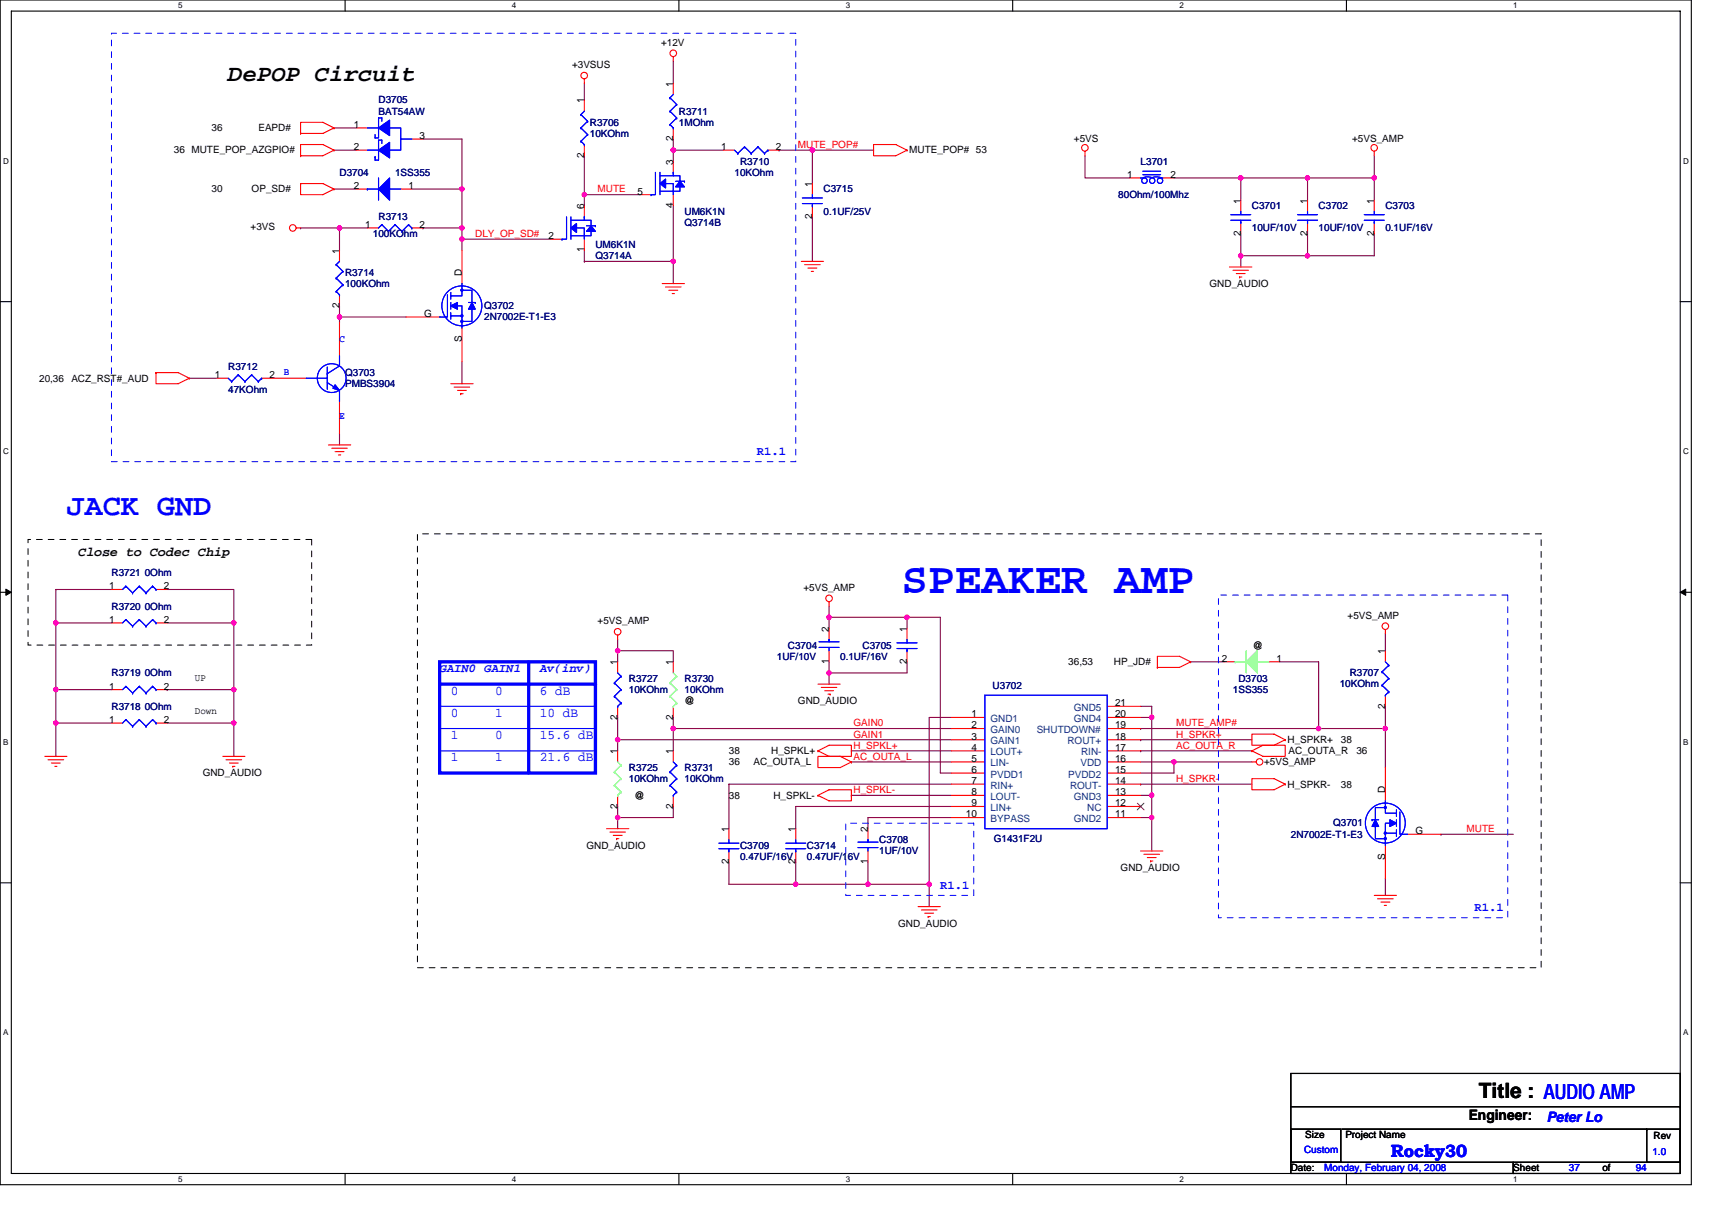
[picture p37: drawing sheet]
<svg xmlns="http://www.w3.org/2000/svg" width="297mm" height="210mm" viewBox="0 0 297 210" stroke-linecap="round" stroke-linejoin="round" font-family="sans-serif">
<defs><g id="words">
<text font-size="7.7" fill="#00f" x="156.4" y="102.9">SPEAKER AMP</text>
<text font-size="5.2" fill="#00f" x="11.6" y="89.3">JACK GND</text>
<text font-size="4" x="39.6" y="14">DePOP Circuit</text>
<text font-size="3.7" x="256.6" y="190.6">Title : AUDIO AMP</text>
<text font-size="3.1" fill="#00f" x="241.3" y="200.7">Rocky30</text>
<text font-size="2.5" x="254.8" y="194.4">Engineer:</text>
<text font-size="2.5" fill="#00f" x="268.4" y="194.7">Peter Lo</text>
<text font-size="2.3" x="13.5" y="96.5">Close to Codec Chip</text>
<g font-size="2.3" fill="#00f">
<text x="78.2" y="120.6">0</text>
<text x="78.2" y="124.4">0</text>
<text x="85.9" y="124.4">1</text>
<text x="85.9" y="120.6">0</text>
<text x="93.7" y="124.4">10 dB</text>
<text x="93.7" y="120.6">6 dB</text>
<text x="78.2" y="128.3">1</text>
<text x="85.9" y="128.3">0</text>
<text x="93.7" y="128.3">15.6 dB</text>
<text x="78.2" y="132.1">1</text>
<text x="85.9" y="132.1">1</text>
<text x="93.7" y="132.1">21.6 dB</text>
</g>
<g font-size="2.1" fill="#00f">
<text x="131.3" y="79">R1.1</text>
<text x="76.3" y="116.6">GAIN0 GAIN1</text>
<text x="93.7" y="116.6">Av(inv)</text>
<text x="163.1" y="154.3">R1.1</text>
<text x="255.8" y="158.1">R1.1</text>
</g>
<g font-size="1.7">
<text x="99.2" y="11.8">+3VSUS</text>
<text x="114.7" y="7.9">+12V</text>
<text x="101.4" y="17.9" transform="rotate(-90 101.4 17.9)">1</text>
<text x="116.8" y="15" transform="rotate(-90 116.8 15)">1</text>
<text x="36.7" y="22.8">36</text>
<text x="44.8" y="22.8">EAPD#</text>
<text x="61.4" y="22.2">1</text>
<text x="30.2" y="26.6">36 MUTE_POP_AZGPIO#</text>
<text x="61.4" y="26">2</text>
<text x="72.8" y="24.1">3</text>
<text x="101.4" y="27.4" transform="rotate(-90 101.4 27.4)">2</text>
<text x="116.8" y="28.6" transform="rotate(-90 116.8 28.6)">3</text>
<text x="116.8" y="24.5" transform="rotate(-90 116.8 24.5)">2</text>
<text x="125.1" y="26">1</text>
<text x="134.6" y="26">2</text>
<text x="157.8" y="26.6">MUTE_POP# 53</text>
<text x="186.3" y="24.7">+5VS</text>
<text x="234.6" y="24.7">+5VS_AMP</text>
<text x="36.7" y="33.4">30</text>
<text x="43.7" y="33.4">OP_SD#</text>
<text x="61.4" y="32.8">2</text>
<text x="70.9" y="32.8">1</text>
<text x="110.6" y="33.8">5</text>
<text x="140.9" y="32.4" transform="rotate(-90 140.9 32.4)">1</text>
<text x="195.6" y="30.9">1</text>
<text x="203.1" y="30.9">2</text>
<text x="215.3" y="35.3" transform="rotate(-90 215.3 35.3)">1</text>
<text x="226.8" y="35.3" transform="rotate(-90 226.8 35.3)">1</text>
<text x="238.4" y="35.3" transform="rotate(-90 238.4 35.3)">1</text>
<text x="43.5" y="40">+3VS</text>
<text x="63.3" y="39.5">1</text>
<text x="72.8" y="39.5">2</text>
<text x="95.2" y="41.5">2</text>
<text x="101.4" y="36.3" transform="rotate(-90 101.4 36.3)">6</text>
<text x="116.8" y="36.1" transform="rotate(-90 116.8 36.1)">4</text>
<text x="140.9" y="38" transform="rotate(-90 140.9 38)">2</text>
<text x="215.3" y="40.9" transform="rotate(-90 215.3 40.9)">2</text>
<text x="226.8" y="40.9" transform="rotate(-90 226.8 40.9)">2</text>
<text x="238.4" y="40.9" transform="rotate(-90 238.4 40.9)">2</text>
<text x="58.9" y="44" transform="rotate(-90 58.9 44)">1</text>
<text x="80.1" y="47.9" transform="rotate(-90 80.1 47.9)">D</text>
<text x="101.4" y="43.8" transform="rotate(-90 101.4 43.8)">1</text>
<text x="58.9" y="53.5" transform="rotate(-90 58.9 53.5)">2</text>
<text x="209.9" y="49.8">GND_AUDIO</text>
<text x="73.6" y="55">G</text>
<text x="80.1" y="59.4" transform="rotate(-90 80.1 59.4)">S</text>
<text x="37.3" y="65.6">1</text>
<text x="46.8" y="65.6">2</text>
<text x="6.8" y="66.2">20,36</text>
<text x="12.4" y="66.2">ACZ_RST#_AUD</text>
<text x="18.9" y="102.3">1</text>
<text x="28.4" y="102.3">2</text>
<text x="139.4" y="102.5">+5VS_AMP</text>
<text x="233.8" y="107.3">+5VS_AMP</text>
<text x="18.9" y="108.1">1</text>
<text x="28.4" y="108.1">2</text>
<text x="103.7" y="108.3">+5VS_AMP</text>
<text x="143.8" y="109.6" transform="rotate(-90 143.8 109.6)">2</text>
<text x="157.3" y="109.6" transform="rotate(-90 157.3 109.6)">1</text>
<text x="217.4" y="112.5">@</text>
<text x="240.3" y="113.5" transform="rotate(-90 240.3 113.5)">1</text>
<text x="18.9" y="119.7">1</text>
<text x="28.4" y="119.7">2</text>
<text x="33.8" y="118.2">UP</text>
<text x="107.1" y="115.4" transform="rotate(-90 107.1 115.4)">1</text>
<text x="116.8" y="115.4" transform="rotate(-90 116.8 115.4)">1</text>
<text x="143.8" y="115.2" transform="rotate(-90 143.8 115.2)">1</text>
<text x="157.3" y="115.2" transform="rotate(-90 157.3 115.2)">2</text>
<text x="185.4" y="115.4">36,53</text>
<text x="193.3" y="115.4">HP_JD#</text>
<text x="212" y="114.8">2</text>
<text x="221.5" y="114.8">1</text>
<text x="18.9" y="125.5">1</text>
<text x="28.4" y="125.5">2</text>
<text x="33.8" y="124">Down</text>
<text x="107.1" y="124.9" transform="rotate(-90 107.1 124.9)">2</text>
<text x="116.8" y="124.9" transform="rotate(-90 116.8 124.9)">2</text>
<text x="118.8" y="122.2">@</text>
<text x="138.4" y="122.2">GND_AUDIO</text>
<text x="168.5" y="124.5">1</text>
<text x="193.5" y="124.5">20</text>
<text x="193.5" y="122.6">21</text>
<text x="240.3" y="123" transform="rotate(-90 240.3 123)">2</text>
<text x="107.1" y="130.9" transform="rotate(-90 107.1 130.9)">1</text>
<text x="116.8" y="130.9" transform="rotate(-90 116.8 130.9)">1</text>
<text x="126.5" y="130.9">38</text>
<text x="133.8" y="130.9">H_SPKL+</text>
<text x="168.5" y="126.4">2</text>
<text x="168.5" y="128.4">3</text>
<text x="168.5" y="130.3">4</text>
<text x="193.5" y="130.3">17</text>
<text x="193.5" y="126.4">19</text>
<text x="193.5" y="128.4">18</text>
<text x="223.4" y="128.9">H_SPKR+</text>
<text x="223.6" y="130.9">AC_OUTA_R</text>
<text x="232.6" y="128.9">38</text>
<text x="235.3" y="130.9">36</text>
<text x="35.2" y="134.7">GND_AUDIO</text>
<text x="126.5" y="132.8">36</text>
<text x="130.7" y="132.8">AC_OUTA_L</text>
<text x="168.5" y="132.2">5</text>
<text x="168.5" y="134.1">6</text>
<text x="168.5" y="136.1">7</text>
<text x="193.5" y="132.2">16</text>
<text x="193.5" y="134.1">15</text>
<text x="193.5" y="136.1">14</text>
<text x="219.3" y="132.8">+5VS_AMP</text>
<text x="223.4" y="136.7">H_SPKR-</text>
<text x="232.6" y="136.7">38</text>
<text x="240.3" y="137.6" transform="rotate(-90 240.3 137.6)">D</text>
<text x="107.1" y="140.3" transform="rotate(-90 107.1 140.3)">2</text>
<text x="110.1" y="138.6">@</text>
<text x="116.8" y="140.3" transform="rotate(-90 116.8 140.3)">2</text>
<text x="126.5" y="138.6">38</text>
<text x="134.2" y="138.6">H_SPKL-</text>
<text x="167.6" y="141.9">10</text>
<text x="168.5" y="138">8</text>
<text x="168.5" y="139.9">9</text>
<text x="193.5" y="139.9">12</text>
<text x="193.5" y="141.9">11</text>
<text x="193.5" y="138">13</text>
<text x="101.8" y="147.3">GND_AUDIO</text>
<text x="126.4" y="150" transform="rotate(-90 126.4 150)">2</text>
<text x="126.4" y="144.4" transform="rotate(-90 126.4 144.4)">1</text>
<text x="138" y="150" transform="rotate(-90 138 150)">2</text>
<text x="138" y="144.4" transform="rotate(-90 138 144.4)">1</text>
<text x="150.6" y="150" transform="rotate(-90 150.6 150)">1</text>
<text x="150.6" y="144.4" transform="rotate(-90 150.6 144.4)">2</text>
<text x="240.3" y="149.2" transform="rotate(-90 240.3 149.2)">S</text>
<text x="245.6" y="144.8">G</text>
<text x="194.4" y="151.2">GND_AUDIO</text>
<text x="155.8" y="160.8">GND_AUDIO</text>
<text x="226.5" y="197.5">Size</text>
<text x="233.4" y="197.5">Project Name</text>
<text x="286.9" y="197.7">Rev</text>
<text x="224" y="203.3">Date:</text>
<text x="262.6" y="203.3">Sheet</text>
<text x="278" y="203.3">of</text>
</g>
<g font-size="1.7" fill="#000080">
<text x="65.7" y="17.9">D3705</text>
<text x="65.7" y="19.9">BAT54AW</text>
<text x="102.3" y="21.8">R3706</text>
<text x="102.3" y="23.7">10KOhm</text>
<text x="117.8" y="19.9">R3711</text>
<text x="117.8" y="21.8">1MOhm</text>
<text x="128.4" y="28.6">R3710</text>
<text x="197.9" y="28.6">L3701</text>
<text x="58.9" y="30.5">D3704</text>
<text x="68.6" y="30.5">1SS355</text>
<text x="127.4" y="30.5">10KOhm</text>
<text x="142.9" y="33.4">C3715</text>
<text x="194" y="34.4">80Ohm/100Mhz</text>
<text x="64.7" y="41.1">100KOhm</text>
<text x="65.7" y="38.2">R3713</text>
<text x="118.8" y="39.2">Q3714B</text>
<text x="118.8" y="37.3">UM6K1N</text>
<text x="142.9" y="37.3">0.1UF/25V</text>
<text x="217.2" y="36.3">C3701</text>
<text x="217.2" y="40.2">10UF/10V</text>
<text x="228.8" y="36.3">C3702</text>
<text x="228.8" y="40.2">10UF/10V</text>
<text x="240.4" y="36.3">C3703</text>
<text x="240.4" y="40.2">0.1UF/16V</text>
<text x="59.9" y="47.9">R3714</text>
<text x="103.3" y="45">Q3714A</text>
<text x="103.3" y="43.1">UM6K1N</text>
<text x="59.9" y="49.8">100KOhm</text>
<text x="84" y="53.7">Q3702</text>
<text x="84" y="55.6">2N7002E-T1-E3</text>
<text x="39.6" y="64.3">R3712</text>
<text x="59.9" y="65.2">Q3703</text>
<text x="39.6" y="68.1">47KOhm</text>
<text x="59.9" y="67.2">PMBS3904</text>
<text x="19.3" y="100">R3721 0Ohm</text>
<text x="19.3" y="105.8">R3720 0Ohm</text>
<text x="136.7" y="112.5">C3704</text>
<text x="149.6" y="112.5">C3705</text>
<text x="19.3" y="117.4">R3719 0Ohm</text>
<text x="109.1" y="118.3">R3727</text>
<text x="118.8" y="118.3">R3730</text>
<text x="134.8" y="114.5">1UF/10V</text>
<text x="145.8" y="114.5">0.1UF/16V</text>
<text x="172.2" y="119.5">U3702</text>
<text x="214.9" y="118.3">D3703</text>
<text x="232.4" y="119.3">10KOhm</text>
<text x="234.2" y="117.4">R3707</text>
<text x="19.3" y="123.1">R3718 0Ohm</text>
<text x="109.1" y="120.3">10KOhm</text>
<text x="118.8" y="120.3">10KOhm</text>
<text x="213.9" y="120.3">1SS355</text>
<text x="109.1" y="133.8">R3725</text>
<text x="109.1" y="135.7">10KOhm</text>
<text x="118.8" y="133.8">R3731</text>
<text x="118.8" y="135.7">10KOhm</text>
<text x="231.3" y="143.4">Q3701</text>
<text x="128.4" y="147.3">C3709</text>
<text x="128.4" y="149.2">0.47UF/16V</text>
<text x="140" y="147.3">C3714</text>
<text x="140" y="149.2">0.47UF/16V</text>
<text x="152.5" y="146.3">C3708</text>
<text x="152.5" y="148.3">1UF/10V</text>
<text x="172.4" y="146.1">G1431F2U</text>
<text x="224" y="145.4">2N7002E-T1-E3</text>
</g>
<g font-size="1.7" fill="#f00">
<text x="138.4" y="25.7">MUTE_POP#</text>
<text x="103.7" y="33.4">MUTE</text>
<text x="82.5" y="41.1">DLY_OP_SD#</text>
<text x="148.1" y="131.8">AC_OUTA_L</text>
<text x="148.1" y="126">GAIN0</text>
<text x="148.1" y="128">GAIN1</text>
<text x="148.1" y="129.9">H_SPKL+</text>
<text x="204.1" y="128">H_SPKR+</text>
<text x="204.1" y="129.9">AC_OUTA_R</text>
<text x="204.1" y="126">MUTE_AMP#</text>
<text x="148.1" y="137.6">H_SPKL-</text>
<text x="204.1" y="135.7">H_SPKR-</text>
<text x="254.5" y="144.4">MUTE</text>
</g>
<g font-size="1.7" fill="#00f">
<text x="58.9" y="59.3">C</text>
<text x="49.3" y="65.1">B</text>
<text x="58.9" y="72.8">E</text>
<text x="226.3" y="200.2">Custom</text>
<text x="229.8" y="203.3">Monday, February 04, 2008</text>
<text x="272.2" y="203.3">37</text>
<text x="283.8" y="203.3">94</text>
<text x="286.7" y="200.4">1.0</text>
</g>
<g font-size="1.7" fill="#004080">
<text x="171.8" y="125.3">GND1</text>
<text x="186.3" y="125.3">GND4</text>
<text x="186.3" y="123.4">GND5</text>
<text x="171.8" y="127.2">GAIN0</text>
<text x="171.8" y="129.2">GAIN1</text>
<text x="171.8" y="131.1">LOUT+</text>
<text x="179.9" y="127.2">SHUTDOWN#</text>
<text x="185.2" y="129.2">ROUT+</text>
<text x="187.6" y="131.1">RIN-</text>
<text x="171.8" y="133">LIN-</text>
<text x="171.8" y="134.9">PVDD1</text>
<text x="171.8" y="136.9">RIN+</text>
<text x="185.3" y="134.9">PVDD2</text>
<text x="185.6" y="136.9">ROUT-</text>
<text x="187.5" y="133">VDD</text>
<text x="171.8" y="138.8">LOUT-</text>
<text x="171.8" y="140.7">LIN+</text>
<text x="171.8" y="142.7">BYPASS</text>
<text x="186.3" y="142.7">GND2</text>
<text x="186.3" y="138.8">GND3</text>
<text x="188.6" y="140.7">NC</text>
</g>
<g font-size="1.4">
<text x="30.9" y="1.5">5</text>
<text x="88.8" y="1.5">4</text>
<text x="146.7" y="1.5">3</text>
<text x="204.7" y="1.5">2</text>
<text x="262.6" y="1.5">1</text>
<text x=".5" y="28.4">D</text>
<text x="292" y="28.4">D</text>
<text x=".5" y="78.8">C</text>
<text x="292" y="78.8">C</text>
<text x=".5" y="129.2">B</text>
<text x="292" y="129.2">B</text>
<text x=".5" y="179.7">A</text>
<text x="292" y="179.7">A</text>
<text x="30.9" y="205.1">5</text>
<text x="88.8" y="205.1">4</text>
<text x="146.7" y="205.1">3</text>
<text x="204.7" y="205.1">2</text>
<text x="262.6" y="205.1">1</text>
</g>
</g></defs>
<path d="M0 0h293.5v205.6h-293.5zM2 1.9h289.5v201.7h-289.5z" fill="none" stroke="#000" stroke-width=".19"/>
<g fill="#fff">
<path d="M30.9 .2h.8v1.6h-.8z"/>
<path d="M30.9 203.9h.8v1.5h-.8z"/>
</g>
<path d="M59.9 0v1.9M59.9 203.6v2" fill="none" stroke="#000" stroke-width=".19"/>
<g fill="#fff">
<path d="M88.8 .2h.8v1.6h-.8z"/>
<path d="M88.8 203.9h.8v1.5h-.8z"/>
</g>
<path d="M117.8 0v1.9M117.8 203.6v2" fill="none" stroke="#000" stroke-width=".19"/>
<g fill="#fff">
<path d="M146.7 .2h.8v1.6h-.8z"/>
<path d="M146.7 203.9h.8v1.5h-.8z"/>
</g>
<path d="M175.7 0v1.9M175.7 203.6v2" fill="none" stroke="#000" stroke-width=".19"/>
<g fill="#fff">
<path d="M204.7 .2h.7v1.6h-.7z"/>
<path d="M204.7 203.9h.7v1.5h-.7z"/>
</g>
<path d="M233.6 0v1.9M233.6 203.6v2" fill="none" stroke="#000" stroke-width=".19"/>
<g fill="#fff">
<path d="M262.6 .2h.7v1.6h-.7z"/>
<path d="M262.6 203.9h.7v1.5h-.7z"/>
<path d="M.5 27.1h1v1.6h-1z"/>
<path d="M292 27.1h1v1.6h-1z"/>
<path d="M.5 77.6h1v1.5h-1z"/>
<path d="M292 77.6h1v1.5h-1z"/>
</g>
<path d="M0 52.3h2M291.5 52.3h2" fill="none" stroke="#000" stroke-width=".19"/>
<g fill="#fff">
<path d="M.5 128h.9v1.5h-.9z"/>
<path d="M292 128h.9v1.5h-.9z"/>
</g>
<path d="M0 102.8h2M291.5 102.8h2" fill="none" stroke="#000" stroke-width=".19"/>
<path d="M1 102.2l1 .6-1 .5zM291.5 102.8l1-.6v1.1z" fill="#000" stroke="#000" stroke-width=".17"/>
<g fill="#fff">
<path d="M.5 178.4h.9v1.6h-.9z"/>
<path d="M292 178.4h.9v1.6h-.9z"/>
</g>
<path d="M0 153.2h2M291.5 153.2h2M224 186.3h67.5v15.4h-67.5zM224 195.9h8.6v5.8h-8.6zM224 192.1h67.5M232.9 195.9h52.8M285.7 195.9h5.8v5.8h-5.8zM285.7 195.9h.1M291.5 192.1h.1M224 201.7h38.6v1.9h-38.6zM262.6 201.7h28.9v1.9h-28.9z" fill="none" stroke="#000" stroke-width=".19"/>
<g fill="none" stroke="#800040" stroke-width=".19">
<path d="M101.4 14.5v2.9M116.8 10.6v3.9M52.2 39.6h.1M52.2 39.6h6.7M58 22.2h3.8M58 26.1h3.8M58 32.8h3.8M58.9 39.6h.1M58.9 39.6h4.8M58.9 39.6v3.8M71.5 32.8h8.7M73.4 24.1h6.8v8.7"/>
<path d="M73.4 39.6h.1M73.4 39.6h6.8M80.2 39.6h.1M80.2 32.8h.1M80.2 32.8v8.7M101.4 33.8h.1M101.4 27v6.8M101.4 33.8v1.9M101.4 33.8h9.6M116.8 24.1v2M116.8 26.1h.1M116.8 26.1v1.9"/>
<path d="M116.8 35.7v9.7M116.8 26.1h8.7M135.2 26.1h.1M135.2 26.1h5.7M140.9 37.6v7.8M140.9 26.1h10.7M140.9 26.1h.1M140.9 26.1v5.8M188.3 27v3.9h7.7M203.7 30.9h11.6M215.3 30.9h.1M215.3 30.9v3.8"/>
<path d="M215.3 30.9h23.1M226.9 30.9v3.8M226.9 30.9h.1M238.4 27v3.9M238.4 30.9v3.8M58.9 53.1v1.9M58.9 55v1M58.9 55h.1M58.9 55h11.6M80.2 41.5h.1M80.2 41.5v1.9M80.2 41.5h15.4"/>
<path d="M101.4 45.4h.1M101.4 43.4v2M101.4 45.4h15.4M116.8 45.4v3.8M215.3 40.5v3.9M215.3 44.4v1.9M215.3 44.4h.1M226.9 44.4h.1M226.9 40.5v3.9M238.4 40.5v3.9h-23.1M32.8 65.6h4.9M58.9 75.3v1.9"/>
<path d="M80.2 62.7v3.9M9.7 119.7h9.6M9.7 119.7v5.8h9.6M9.7 119.7h.1M9.7 108.1h.1M9.7 108.1v11.6M19.3 102.3h-9.6v5.8h9.6M29 119.7h11.6v5.8M29 119.7h.1M29 108.1h11.6M29 102.3h11.6v5.8M40.6 108.1h.1"/>
<path d="M40.6 108.1v11.6M107.2 112.9v2M107.2 112.9h9.6v2M107.2 112.9h.1M107.2 111v1.9M143.8 116.8h.1M143.8 116.8v1.9M143.8 107.1h.1M143.8 107.1h19.3v27.1h2M143.8 105.2v3.9M143.8 114.9v1.9M157.4 107.1h.1"/>
<path d="M157.4 107.1v2M157.4 114.9v1.9h-13.6M206.6 114.9h5.8M222 114.9h6.8v11.5M240.4 110v2.9M9.7 125.5h.1M9.7 125.5v5.8M29 125.5h11.6M40.6 125.5h.1M40.6 125.5v5.8M107.2 128.4h.1M107.2 128.4v1.9"/>
<path d="M107.2 124.5v3.9M107.2 140v1.9M107.2 128.4h57.9M116.8 126.4h.1M116.8 126.4v3.9M116.8 140v1.9h-9.6M116.8 124.5v1.9M116.8 126.4h48.3M147.7 132.2h.1M147.7 130.3h.1M147.7 138h.1M147.7 132.2h17.4"/>
<path d="M147.7 130.3h17.4M147.7 138h17.4M165.1 140h-27v3.8M165.1 136.1h-38.6v7.7M165.1 124.5h-3.9v29M197.9 132.2h5.8v2h-5.8M197.9 128.4h.1M197.9 136.1h.1M197.9 124.5h1.9M197.9 122.6h1.9v1.9M197.9 138h1.9M197.9 130.3h.1"/>
<path d="M197.9 126.4h.1M197.9 126.4h42.5M197.9 128.4h19.3M197.9 130.3h19.3M197.9 136.1h19.3M199.8 124.5h.1M199.8 138h.1M199.8 124.5v23.2M203.7 132.2h.1M203.7 132.2h13.5M228.8 126.4h.1M240.4 122.6v10.6"/>
<path d="M107.2 141.9v1.9M107.2 141.9h.1M126.5 149.6v3.9h11.6M138.1 153.5h.1M138.1 149.6v3.9M138.1 153.5h23.1M150.6 149.6v3.9M150.6 153.5h.1M161.2 153.5v3.8M165.1 141.9h-14.5v1.9M197.9 141.9h1.9M199.8 141.9h.1"/>
<path d="M240.4 152.5v2.9M250 144.8h.1M250 144.8h12.6"/>
</g>
<g fill="#f0f" stroke="#f0f" stroke-width=".19">
<circle cx="143.8" cy="116.8" r=".38"/>
<circle cx="143.8" cy="107.1" r=".38"/>
<circle cx="138" cy="153.4" r=".38"/>
<circle cx="199.8" cy="141.9" r=".38"/>
<circle cx="116.8" cy="126.4" r=".38"/>
<circle cx="107.2" cy="128.4" r=".38"/>
<circle cx="199.8" cy="124.5" r=".38"/>
<circle cx="199.8" cy="138" r=".38"/>
<circle cx="161.2" cy="153.4" r=".38"/>
<circle cx="150.6" cy="153.4" r=".38"/>
<circle cx="203.7" cy="132.2" r=".38"/>
<circle cx="240.3" cy="126.4" r=".38"/>
<circle cx="228.8" cy="126.4" r=".38"/>
<circle cx="107.2" cy="141.9" r=".38"/>
<circle cx="107.2" cy="112.9" r=".38"/>
<circle cx="157.4" cy="107.1" r=".38"/>
<circle cx="215.3" cy="30.9" r=".38"/>
<circle cx="226.8" cy="44.4" r=".38"/>
<circle cx="238.4" cy="30.9" r=".38"/>
<circle cx="226.8" cy="30.9" r=".38"/>
<circle cx="215.3" cy="44.4" r=".38"/>
<circle cx="101.4" cy="33.8" r=".38"/>
<circle cx="116.8" cy="26" r=".38"/>
<circle cx="116.8" cy="45.3" r=".38"/>
<circle cx="140.9" cy="26" r=".38"/>
<circle cx="9.7" cy="125.5" r=".38"/>
<circle cx="9.7" cy="119.7" r=".38"/>
<circle cx="40.6" cy="125.5" r=".38"/>
<circle cx="40.6" cy="119.7" r=".38"/>
<circle cx="9.7" cy="108.1" r=".38"/>
<circle cx="40.6" cy="108.1" r=".38"/>
<circle cx="80.1" cy="41.5" r=".38"/>
<circle cx="80.1" cy="39.6" r=".38"/>
<circle cx="58.9" cy="39.6" r=".38"/>
<circle cx="58.9" cy="55" r=".38"/>
<circle cx="80.1" cy="32.8" r=".38"/>
</g>
<g fill="none" stroke="#f00" stroke-width=".19">
<path d="M101.4 13.7v.8M101.4 17.4v1.9M116.8 9.8v.8M116.8 14.5v1.9M51.4 39.6h.8M52.2 23.2h.1M52.2 27h.1M52.2 31.9h3.8l2 .9M52.2 31.9v1.9h3.8l2-1M52.2 31.9h.1M58 22.2l-2 1h-3.8M58 22.2h.1"/>
<path d="M58 22.2l-2-1h-3.8v2M58 26.1l-2 .9h-3.8M58 26.1h.1M58 26.1l-2-1h-3.8v1.9M58 32.8h.1M61.8 26.1h1.9M61.8 22.2h1.9M61.8 32.8h1.9M63.7 39.6h2M69.5 32.8h2M71.5 24.1h1.9M71.5 39.6h1.9"/>
<path d="M101.4 25.1v1.9M101.4 35.7v1.9M111 33.8h2M116.8 22.2v1.9M116.8 28v1.9M116.8 33.8v1.9M125.5 26.1h1.9M133.2 26.1h2M140.9 31.9v1.9M140.9 35.7v1.9M151.6 25.1h3.8l2 1-2 .9h-3.8zM157.4 26.1h.1"/>
<path d="M188.3 26.2v.8M196 30.9h1.9M201.8 30.9h1.9M215.3 34.7v2M215.3 38.6v1.9M226.9 34.7v2M226.9 38.6v1.9M238.4 26.2v.8M238.4 34.7v2M238.4 38.6v1.9M58.9 43.4v2M58.9 51.2v1.9"/>
<path d="M58.9 56v5.8M70.5 55h5.8M80.2 43.4v5.8M80.2 56.9v5.8M95.6 41.5h1.9M101.4 41.5v1.9M114.9 49.2h3.9M115.5 49.8h2.7M116.1 50.4h1.5M116.6 50.9h.4M139 45.4h3.9M139.6 45.9h2.7"/>
<path d="M140.2 46.5h1.5M140.8 47.1h.4M213.3 46.3h3.9M213.9 46.9h2.7M214.5 47.5h1.5M215.1 48.1h.1M215.1 48.1h.4M27.1 64.7h3.8l1.9 .9M27.1 64.7v1.9h3.8l1.9-1M27.1 64.7h.1M32.8 65.6h.1M37.7 65.6h1.9"/>
<path d="M45.4 65.6h7.7M57 77.2h3.9M57.6 77.8h2.7M58.1 78.4h1.6M58.7 79h.4M58.9 69.5v5.8M78.2 66.6h3.9M78.8 67.2h2.7M79.4 67.8h1.5M79.9 68.3h.1M79.9 68.3h.4M19.3 102.3h2"/>
<path d="M19.3 108.1h2M19.3 119.7h2M27.1 102.3h1.9M27.1 108.1h1.9M27.1 119.7h1.9M107.2 110.2v.8M107.2 114.9v1.9M116.8 114.9v1.9M141.9 118.7h3.9M142.5 119.3h2.7M143.1 119.9h1.5M143.8 104.4v.8"/>
<path d="M143.8 109.1v1.9M143.8 112.9v2M157.4 109.1v1.9M157.4 112.9v2M200.8 115.8h.1M206.6 114.9l-1.9 .9h-3.9M206.6 114.9h.1M206.6 114.9l-1.9-1h-3.9v1.9M212.4 114.9h1.9M220.1 114.9h1.9M240.4 109.3v.7M240.4 112.9v2"/>
<path d="M7.8 131.3h3.8M8.3 131.8h2.7M8.9 132.4h1.6M9.5 133h.4M19.3 125.5h2M27.1 125.5h1.9M38.6 131.3h3.9M39.2 131.8h2.7M39.8 132.4h1.5M40.4 133h.1M40.4 133h.4M107.2 122.6v1.9"/>
<path d="M107.2 130.3v1.9M107.2 138v2M116.8 122.6v1.9M116.8 130.3v1.9M116.8 138v2M141.9 138l1.9-.9h3.9v1.9h-3.9zM141.9 138h.1M141.9 130.3l1.9-1h3.9v2h-3.9zM141.9 130.3h.1M141.9 131.3h3.9l1.9 .9-1.9 1h-3.9zM143.7 120.5h.3M144 120.5h.1"/>
<path d="M147.7 132.2h.1M165.1 124.5h5.8M165.1 126.4h5.8M165.1 128.4h5.8M165.1 130.3h5.8M165.1 132.2h5.8M165.1 134.2h5.8M165.1 136.1h5.8M165.1 138h5.8M165.1 140h5.8M192.1 124.5h5.8M192.1 126.4h5.8"/>
<path d="M192.1 128.4h5.8M192.1 130.3h5.8M192.1 132.2h5.8M192.1 134.2h5.8M192.1 136.1h5.8M192.1 138h5.8M192.1 140h5.8M192.1 122.6h5.8M217.2 135.1h3.9l1.9 1-1.9 1h-3.9zM217.2 127.4h3.9l1.9 1-1.9 .9h-3.9zM217.2 130.3l1.9-1h3.9v2h-3.9zM217.2 130.3h.1"/>
<path d="M217.2 132.2h.8M223 136.1h.1M223 128.4h.1M240.4 120.6v2M240.4 133.2v5.8M105.2 143.8h3.9M105.8 144.4h2.7M106.4 145h1.5M107 145.5h.1M107 145.5h.4M126.5 143.8v1.9M126.5 147.7v1.9"/>
<path d="M138.1 143.8v1.9M138.1 147.7v1.9M150.6 143.8v1.9M150.6 147.7v1.9M159.3 157.3h3.8M159.9 157.9h2.7M160.5 158.5h1.5M161 159.1h.1M161 159.1h.4M165.1 141.9h5.8M192.1 141.9h5.8M197.9 147.7h3.9"/>
<path d="M198.5 148.3h2.7M199.1 148.8h1.5M199.6 149.4h.1M199.6 149.4h.4M238.4 155.4h3.9M239 156h2.7M239.6 156.5h1.5M240.2 157.1h.4M240.4 146.7v5.8M244.2 144.8h5.8"/>
<circle cx="101.4" cy="13.1" r=".57"/>
<circle cx="116.8" cy="9.2" r=".57"/>
<circle cx="50.8" cy="39.6" r=".57"/>
<circle cx="188.2" cy="25.7" r=".57"/>
<circle cx="238.4" cy="25.7" r=".57"/>
<circle cx="107.2" cy="109.6" r=".57"/>
<circle cx="143.8" cy="103.8" r=".57"/>
<circle cx="240.4" cy="108.7" r=".57"/>
<circle cx="218.5" cy="132.2" r=".57"/>
</g>
<path d="M4.9 93.6h49.2v18.4h-49.2zM72.4 92.6h195v75.3h-195z" fill="none" stroke="#000" stroke-width=".17" stroke-dasharray="1 1 1 1 1 1 1 1"/>
<g fill="none" stroke="#00f" stroke-width=".19">
<path d="M100.8 19.9h.1M100.8 19.9l1.2 1.1M101.4 19.3l-.6 .6M116.2 17h.1M116.2 19.3h.1M116.2 19.3l1.2 1.2M116.2 17l1.2 1.1M116.8 16.4l-.6 .6M117.4 18.1h.1M117.4 18.1l-1.2 1.2M63.7 22.2h2M63.7 32.8h.1"/>
<path d="M63.7 26.1h2M63.7 32.8h2M65.1 27.2h.1M65.7 26.1h.1M65.7 30.9v3.8M66.2 21v-.5h-.5v3.4h-.6v-.6M66.2 24.9v-.6h-.5v3.5h-.6v-.6M66.2 39h.1M66.2 39l1.2 1.2M66.2 39l-.5 .6M67.6 22.2h1.9v3.9h-1.9M67.6 32.8h1.9"/>
<path d="M68.6 39h.1M68.6 39l1.1 1.2M68.6 39l-1.2 1.2M69.5 24.1h2M70.9 39h.1M70.9 39l.6 .6M70.9 39l-1.2 1.2M71.5 39.6h.1M98.3 37.6v3.9h-.8M99.1 37.6v3.9M99.1 38.2h2.3M100 39.6h1.4v1.9"/>
<path d="M100.8 24.5h.1M100.8 22.2h.1M100.8 24.5l.6 .6M100.8 22.2l1.2 1.1M101.4 25.1h.1M101.4 37.6h.1M101.4 38.2h1.1v1M101.4 37.6v.6M101.8 39.2h1.5M102 23.3h.1M102 21h.1M102 23.3l-1.2 1.2"/>
<path d="M102 21l-1.2 1.2M103.3 39.2h.1M113 33.8h.1M113.7 29.9v3.9h-.7M114.5 29.9v3.9M114.5 30.5h2.3M115.5 31.9h1.3v1.9M116.2 21.6h.1M116.2 21.6l.6 .6M116.8 22.2h.1M116.8 29.9h.1M116.8 30.5h1.2v1"/>
<path d="M116.8 29.9v.6M117.2 31.5h1.6M117.4 20.5h.1M117.4 20.5l-1.2 1.1M118 32.4v.8h-3.5M118.8 31.5h.1M127.4 26.1l.6 .5M128 26.6h.1M129.2 25.5h.1M129.2 25.5l-1.2 1.1M129.2 25.5l1.1 1.1M130.3 26.6h.1"/>
<path d="M131.5 25.5h.1M131.5 25.5l-1.2 1.1M131.5 25.5l1.1 1.1M132.6 26.6h.1M133.2 26.1h.1M133.2 26.1l-.6 .5M139.2 34.4h3.5M139.2 35.3h3.5M140.9 33.8v.6M140.9 35.7h.1M140.9 35.3v.4M197.9 30.9h.6"/>
<path d="M198.3 30.3h3.1M198.3 29.7h3.1M198.4 30.8l.7-.1 .8 .1M200 30.8l.7-.1 .7 .1M201.2 30.9h.6M213.5 37.3h3.5M213.5 38.2h3.5M215.3 36.7v.6M215.3 38.6h.1M215.3 38.2v.4M225.1 37.3h3.5M225.1 38.2h3.5"/>
<path d="M226.9 36.7v.6M226.9 38.6h.1M226.9 38.2v.4M236.7 37.3h3.5M236.7 38.2h3.5M238.4 36.7v.6M238.4 38.6h.1M238.4 38.2v.4M58.3 50.6h.1M58.3 45.9h.1M58.3 48.3h.1M58.3 50.6l.6 .6"/>
<path d="M58.3 48.3l1.2 1.1M58.3 45.9l1.2 1.2M58.9 51.2h.1M58.9 45.4l-.6 .5M59.5 49.4h.1M59.5 47.1h.1M59.5 49.4l-1.2 1.2M59.5 47.1l-1.2 1.2M67.4 40.2h.1M69.7 40.2h.1M77.6 51.2v3.8h-1.3M78.2 52.5v1.2"/>
<path d="M78.2 50.8v1.1M78.2 54.3v1.1M78.2 54.8h2v2.1M78.2 53.1h2v1.7M80.2 49.2v2.2h-2M80.2 50.4h1.7v5.4h-1.7M81.3 52.5h1.2M82.5 52.5h.1M97.5 41.5h.1M102.5 40.2v.7h-3.4M39.6 65.6l.6 .6M40.2 66.2h.1"/>
<path d="M41.3 65h.1M41.3 65l-1.1 1.2M41.3 65l1.2 1.2M42.5 66.2h.1M43.7 65h.1M43.7 65l-1.2 1.2M43.7 65l1.1 1.2M44.8 66.2h.1M45.4 65.6h.1M45.4 65.6l-.6 .6M53.1 65.6h3.7M56.8 63.7v3.9"/>
<path d="M56.8 64.9h.1M56.8 66.4l2.1 1.4v1.7M58.9 61.8v1.7l-2.1 1.4M58.9 69.5h.1M21.8 101.7h.1M21.8 107.5h.1M21.8 119.1h.1M21.8 101.7l1.2 1.2M21.8 101.7l-.5 .6M21.8 107.5l1.2 1.2M21.8 107.5l-.5 .6M21.8 119.1l1.2 1.2"/>
<path d="M21.8 119.1l-.5 .6M23 102.9h.1M23 108.7h.1M24.2 101.7h.1M24.2 107.5h.1M24.2 119.1h.1M24.2 101.7l1.1 1.2M24.2 101.7l-1.2 1.2M24.2 107.5l1.1 1.2M24.2 107.5l-1.2 1.2M24.2 119.1l1.1 1.2M24.2 119.1l-1.2 1.2"/>
<path d="M25.3 102.9h.1M25.3 108.7h.1M26.5 101.7h.1M26.5 107.5h.1M26.5 119.1h.1M26.5 101.7l.6 .6M26.5 101.7l-1.2 1.2M26.5 107.5l.6 .6M26.5 107.5l-1.2 1.2M26.5 119.1l.6 .6M26.5 119.1l-1.2 1.2M27.1 102.3h.1"/>
<path d="M27.1 108.1h.1M27.1 119.7h.1M106.6 118.5h.1M106.6 118.5l1.2 1.2M107.2 116.8l.6 .6M107.8 117.4h.1M107.8 119.7h.1M107.8 119.7l-1.2 1.1M107.8 117.4l-1.2 1.1M142.1 112.4h3.5M142.1 111.4h3.5M143.8 112.4v.5"/>
<path d="M143.8 111h.1M143.8 111v.4M155.6 111.6h3.5M155.6 112.5h3.5M157.4 111v.6M157.4 112.9h.1M157.4 112.5v.4M239.8 118.9h.1M239.8 116.6h.1M239.8 118.9l1.2 1.2M239.8 116.6l1.2 1.2M240.4 114.9l.6 .5"/>
<path d="M241 115.4h.1M241 117.8h.1M241 117.8l-1.2 1.1M241 115.4l-1.2 1.2M21.8 124.9h.1M21.8 124.9l1.2 1.1M21.8 124.9l-.5 .6M23 126h.1M23 120.3h.1M24.2 124.9h.1M24.2 124.9l1.1 1.1M24.2 124.9l-1.2 1.1"/>
<path d="M25.3 126h.1M25.3 120.3h.1M26.5 124.9h.1M26.5 124.9l.6 .6M26.5 124.9l-1.2 1.1M27.1 125.5h.1M76.3 126.4h27M76.3 122.6h27M76.5 130.3h26.8M103.3 126.4h.1M103.3 130.3h.1M103.3 122.6h.1"/>
<path d="M106.6 120.8h.1M106.6 120.8l1.2 1.2M107.2 122.6h.1M107.8 122h.1M107.8 122l-.6 .6M116.2 136.3h.1M116.2 134h.1M116.2 136.3l1.2 1.1M116.2 134l1.2 1.1M116.8 138h.1M116.8 132.2l.6 .6M117.4 137.4h.1"/>
<path d="M117.4 132.8h.1M117.4 135.1h.1M117.4 137.4l-.6 .6M117.4 135.1l-1.2 1.2M117.4 132.8l-1.2 1.2M170.9 120.6h21.2v23.2h-21.2zM240.4 120.6h.1M240.4 139v2.1h1.9M241 120.1h.1M241 120.1l-.6 .5M124.7 146.3h3.5M124.7 147.3h3.5"/>
<path d="M126.5 145.7v.6M126.5 147.7h.1M126.5 147.3v.4M136.3 146.3h3.5M136.3 147.3h3.5M138.1 145.7v.6M138.1 147.7h.1M138.1 147.3v.4M148.9 147.1h3.4M148.9 146.1h3.4M150.6 147.1v.6M150.6 145.7h.1"/>
<path d="M150.6 145.7v.4M238.1 142.3h.1M238.1 142.3h1.1M240.4 140.1h-1.8v5.4h1.8M242.3 142.3v1.1M242.3 140.5v1.2M242.3 144v1.2M242.3 144.6h-1.9v2.1M242.3 142.9h-1.9v1.7M242.9 140.9v3.9h1.3"/>
<circle cx="198.6" cy="31.4" r=".48"/>
<circle cx="199.9" cy="31.4" r=".47"/>
<circle cx="201.3" cy="31.4" r=".47"/>
<circle cx="80.1" cy="53.1" r="3.5"/>
<circle cx="57.5" cy="65.6" r="2.5"/>
<circle cx="240.3" cy="142.8" r="3.5"/>
</g>
<path d="M76.3 118.7h27M76.3 114.9h27v19.3h-27zM91.7 114.9v19.1M103.3 118.7h.1M91.7 134h.1" fill="none" stroke="#00f" stroke-width=".57"/>
<path d="M19.3 5.8h118.8v74.3h-118.8zM211.4 103.3h50.2v56h-50.2zM146.7 142.9h22.2v12.5h-22.2z" fill="none" stroke="#00f" stroke-width=".17" stroke-dasharray="1 1 1 1 1 1 1 1"/>
<g fill="#00f" stroke="#00f" stroke-width=".19">
<path d="M81.9 52.5l.6 1.2h-1.2z" fill-rule="evenodd"/>
<path d="M78.2 53.1l1.2-.6v1.2z" fill-rule="evenodd"/>
<path d="M81.9 52.5l.6 1.2h-1.2z" fill-rule="evenodd"/>
<path d="M78.2 53.1l1.2-.6v1.2z" fill-rule="evenodd"/>
<path d="M65.7 22.2l1.9-1.4v2.7z" fill-rule="evenodd"/>
<path d="M65.7 26.1l1.9-1.4v2.7z" fill-rule="evenodd"/>
<path d="M65.7 22.2l1.9-1.4v2.7z" fill-rule="evenodd"/>
<path d="M65.7 26.1l1.9-1.4v2.7z" fill-rule="evenodd"/>
<path d="M114.5 31.9l1-.8v1.5z" fill-rule="evenodd"/>
<path d="M118 31.5l.8 .9h-1.6z" fill-rule="evenodd"/>
<path d="M114.5 31.9l1-.8v1.5z" fill-rule="evenodd"/>
<path d="M118 31.5l.8 .9h-1.6z" fill-rule="evenodd"/>
<path d="M67.6 30.9v3.8l-1.9-1.9z" fill-rule="evenodd"/>
<path d="M67.6 30.9v3.8l-1.9-1.9z" fill-rule="evenodd"/>
<path d="M58.1 66.8l.8 1-1.1-.4z" fill-rule="evenodd"/>
<path d="M58.1 66.8l.8 1-1.1-.4z" fill-rule="evenodd"/>
<path d="M240.2 140h.3v.3h-.3z" fill-rule="evenodd"/>
<path d="M240.2 144.4h.3v.3h-.3z" fill-rule="evenodd"/>
<path d="M240.2 145.4h.3v.3h-.3z" fill-rule="evenodd"/>
<path d="M238.6 142.3l.6 1.1h-1.1z" fill-rule="evenodd"/>
<path d="M241.1 142.3l1.2 .6-1.2 .5z" fill-rule="evenodd"/>
<path d="M240.2 140h.3v.3h-.3z" fill-rule="evenodd"/>
<path d="M240.2 144.4h.3v.3h-.3z" fill-rule="evenodd"/>
<path d="M240.2 145.4h.3v.3h-.3z" fill-rule="evenodd"/>
<path d="M238.6 142.3l.6 1.1h-1.1z" fill-rule="evenodd"/>
<path d="M241.1 142.3l1.2 .6-1.2 .5z" fill-rule="evenodd"/>
<path d="M99.1 39.6l.9-.8v1.5z" fill-rule="evenodd"/>
<path d="M102.5 39.2l.8 1h-1.5z" fill-rule="evenodd"/>
<path d="M99.1 39.6l.9-.8v1.5z" fill-rule="evenodd"/>
<path d="M102.5 39.2l.8 1h-1.5z" fill-rule="evenodd"/>
<circle cx="80.1" cy="50.4" r=".18"/>
<circle cx="80.1" cy="54.8" r=".18"/>
<circle cx="80.1" cy="55.8" r=".19"/>
</g>
<g fill="none" stroke="#80ff80" stroke-width=".19">
<path d="M116.2 118.5h.1M116.2 118.5l1.2 1.2M116.8 116.8l.6 .6M117.4 117.4h.1M117.4 119.7h.1M117.4 119.7l-1.2 1.1M117.4 117.4l-1.2 1.1M214.3 114.9h.1M214.3 114.9h1.9M216.2 112.9v3.9M218.2 114.9h1.9M106.6 136.3h.1"/>
<path d="M106.6 134h.1M106.6 136.3l1.2 1.1M106.6 134l1.2 1.1M107.2 138h.1M107.2 132.2l.6 .6M107.8 137.4h.1M107.8 132.8h.1M107.8 135.1h.1M107.8 137.4l-.6 .6M107.8 135.1l-1.2 1.2M107.8 132.8l-1.2 1.2M116.2 120.8h.1"/>
<path d="M116.2 120.8l1.2 1.2M116.8 122.6h.1M117.4 122h.1M117.4 122l-.6 .6"/>
</g>
<g fill="#80ff80" stroke="#80ff80" stroke-width=".19">
<path d="M216.2 114.9l2-2v3.9z" fill-rule="evenodd"/>
<path d="M216.2 114.9l2-2v3.9z" fill-rule="evenodd"/>
</g>
<path d="M197.3 139.4l1.2 1.1M198.5 139.4l-1.2 1.1" fill="none" stroke="#804000" stroke-width=".17"/>
<use href="#words"/>
</svg>
